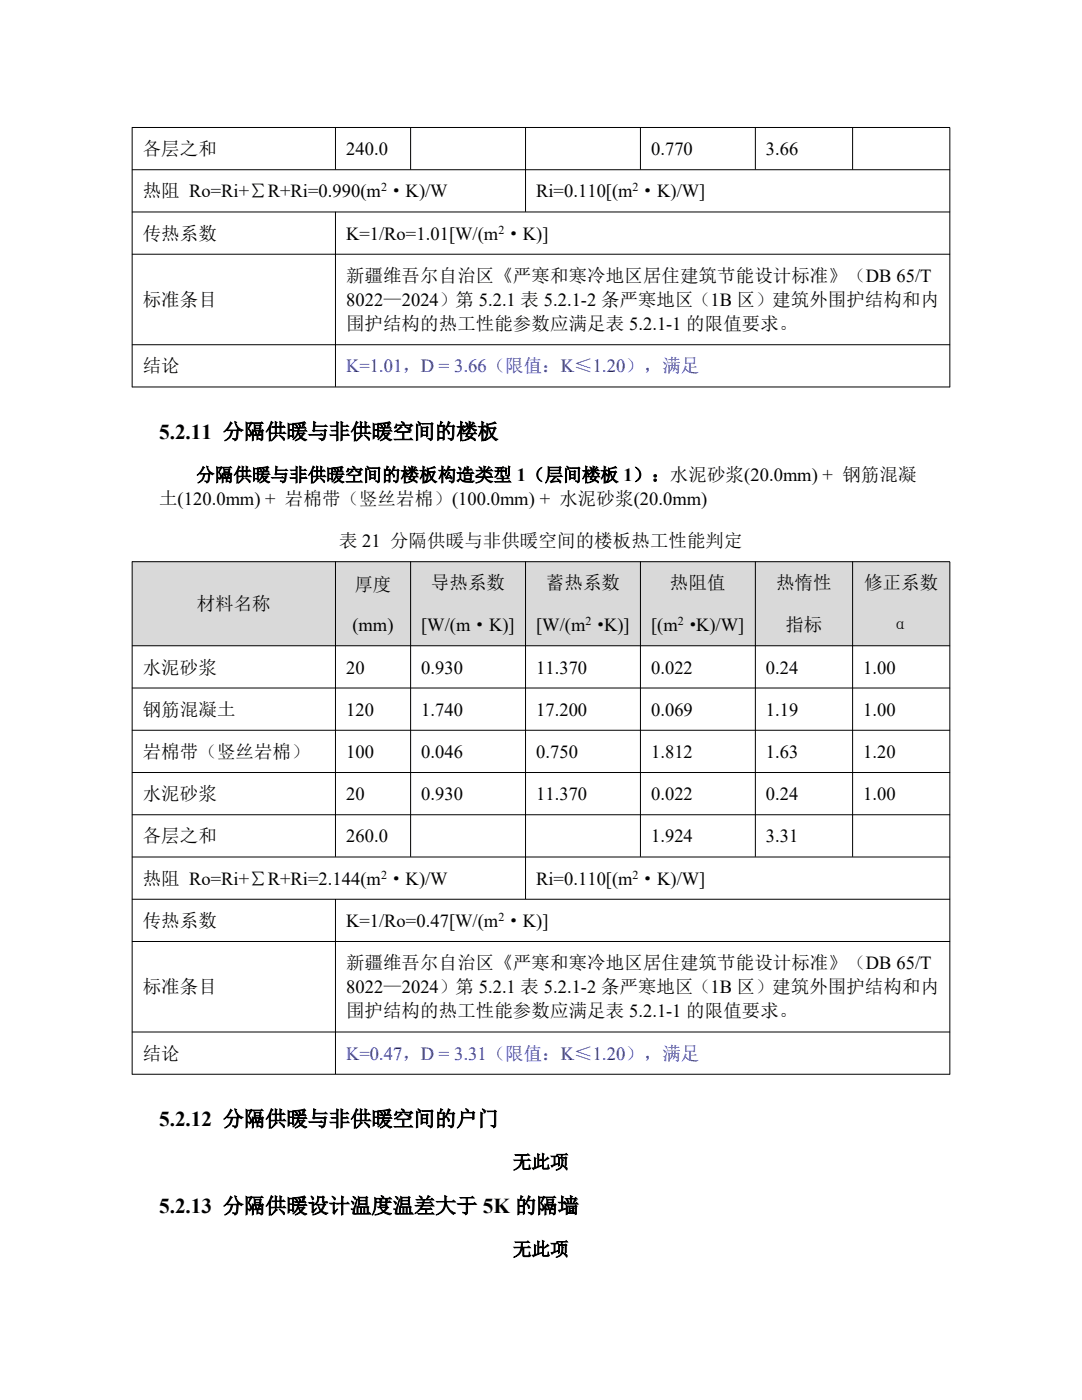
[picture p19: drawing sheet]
<svg xmlns="http://www.w3.org/2000/svg" width="216mm" height="279mm" viewBox="0 0 216 279" stroke-linecap="round" stroke-linejoin="round" font-family="sans-serif">
<defs><g id="words">
<g font-size="4.2">
<text x="31.7" y="87.6">5.2.11 分隔供暖与非供暖空间的楼板</text>
<text x="31.7" y="224.7">5.2.12 分隔供暖与非供暖空间的户门</text>
<text x="31.7" y="242.1">5.2.13 分隔供暖设计温度温差大于 5K 的隔墙</text>
</g>
<g font-size="3.7">
<text x="28.5" y="31">各层之和</text>
<text x="69" y="31">240.0</text>
<text x="129.9" y="31">0.770</text>
<text x="152.8" y="31">3.66</text>
<text x="28.5" y="39.4">热阻 Ro=Ri+∑R+Ri=0.990(m ·K)/W</text>
<text x="107" y="39.4">Ri=0.110[(m ·K)/W]</text>
<text x="28.5" y="47.9">传热系数</text>
<text x="69" y="47.9">K=1/Ro=1.01[W/(m ·K)]</text>
<text x="69" y="56.3">新疆维吾尔自治区《严寒和寒冷地区居住建筑节能设计标准》（DB 65/T</text>
<text x="28.5" y="61.1">标准条目</text>
<text x="69" y="61.1">8022—2024）第 5.2.1 表 5.2.1-2 条严寒地区（1B 区）建筑外围护结构和内</text>
<text x="69" y="65.9">围护结构的热工性能参数应满足表 5.2.1-1 的限值要求。</text>
<text x="28.5" y="74.3">结论</text>
<text x="31.7" y="100.9">土(120.0mm) + 岩棉带（竖丝岩棉）(100.0mm) + 水泥砂浆(20.0mm)</text>
<text x="39.2" y="96">分隔供暖与非供暖空间的楼板构造类型 1（层间楼板 1）：水泥砂浆(20.0mm) + 钢筋混凝</text>
<text x="67.6" y="109.2">表 21 分隔供暖与非供暖空间的楼板热工性能判定</text>
<text x="70.7" y="117.9">厚度</text>
<text x="86" y="117.6">导热系数</text>
<text x="108.9" y="117.6">蓄热系数</text>
<text x="133.7" y="117.6">热阻值</text>
<text x="154.9" y="117.6">热惰性</text>
<text x="172.4" y="117.6">修正系数</text>
<text x="39.2" y="121.8">材料名称</text>
<text x="70.3" y="126">(mm)</text>
<text x="84" y="126">[W/(m·K)]</text>
<text x="107" y="126">[W/(m ·K)]</text>
<text x="129.9" y="126">[(m ·K)/W]</text>
<text x="156.7" y="126">指标</text>
<text x="178" y="126">α</text>
<text x="28.5" y="134.4">水泥砂浆</text>
<text x="69" y="134.4">20</text>
<text x="84" y="134.4">0.930</text>
<text x="107" y="134.4">11.370</text>
<text x="129.9" y="134.4">0.022</text>
<text x="152.8" y="134.4">0.24</text>
<text x="172.3" y="134.4">1.00</text>
<text x="28.5" y="142.9">钢筋混凝土</text>
<text x="69" y="142.9">120</text>
<text x="84" y="142.9">1.740</text>
<text x="107" y="142.9">17.200</text>
<text x="129.9" y="142.9">0.069</text>
<text x="152.8" y="142.9">1.19</text>
<text x="172.3" y="142.9">1.00</text>
<text x="28.5" y="151.3">岩棉带（竖丝岩棉）</text>
<text x="69" y="151.3">100</text>
<text x="84" y="151.3">0.046</text>
<text x="107" y="151.3">0.750</text>
<text x="129.9" y="151.3">1.812</text>
<text x="152.8" y="151.3">1.63</text>
<text x="172.3" y="151.3">1.20</text>
<text x="28.5" y="159.7">水泥砂浆</text>
<text x="69" y="159.7">20</text>
<text x="84" y="159.7">0.930</text>
<text x="107" y="159.7">11.370</text>
<text x="129.9" y="159.7">0.022</text>
<text x="152.8" y="159.7">0.24</text>
<text x="172.3" y="159.7">1.00</text>
<text x="28.5" y="168.1">各层之和</text>
<text x="69" y="168.1">260.0</text>
<text x="129.9" y="168.1">1.924</text>
<text x="152.8" y="168.1">3.31</text>
<text x="28.5" y="176.5">热阻 Ro=Ri+∑R+Ri=2.144(m ·K)/W</text>
<text x="107" y="176.5">Ri=0.110[(m ·K)/W]</text>
<text x="28.5" y="185">传热系数</text>
<text x="69" y="185">K=1/Ro=0.47[W/(m ·K)]</text>
<text x="69" y="193.4">新疆维吾尔自治区《严寒和寒冷地区居住建筑节能设计标准》（DB 65/T</text>
<text x="28.5" y="198.2">标准条目</text>
<text x="69" y="198.2">8022—2024）第 5.2.1 表 5.2.1-2 条严寒地区（1B 区）建筑外围护结构和内</text>
<text x="69" y="203">围护结构的热工性能参数应满足表 5.2.1-1 的限值要求。</text>
<text x="28.5" y="211.5">结论</text>
<text x="102.4" y="233.2">无此项</text>
<text x="102.4" y="250.6">无此项</text>
</g>
<g font-size="3.7" fill="#00f">
<text x="69" y="74.3">K=1.01，D = 3.66（限值：K≤1.20），满足</text>
<text x="69" y="211.5">K=0.47，D = 3.31（限值：K≤1.20），满足</text>
</g>
<g font-size="2.4">
<text x="76" y="38.2">2</text>
<text x="126.2" y="38.2">2</text>
<text x="99.5" y="46.6">2</text>
<text x="116.8" y="124.8">2</text>
<text x="135.3" y="124.8">2</text>
<text x="76" y="175.4">2</text>
<text x="126.2" y="175.4">2</text>
<text x="99.5" y="183.8">2</text>
</g>
</g></defs>
<g fill="none" stroke="#000" stroke-width=".2">
<path d="M26.3 25.4h163.3M26.3 33.9h163.3M26.4 25.4v51.9M66.9 25.4v8.4M81.9 25.4v8.4M104.9 25.4v16.9M127.8 25.4v8.4M150.7 25.4v8.4M170.1 25.4v8.4M189.5 25.5v51.8M26.3 42.3h163.3M26.3 50.7h163.3"/>
<path d="M66.9 42.3v34.9M26.3 68.8h163.3M26.3 77.2h163.3"/>
</g>
<g fill="#d9d9d9">
<path d="M26.4 112.1h40.6v16.8h-40.6z" fill-rule="evenodd"/>
<path d="M66.9 112.1h15.1v16.8h-15.1z" fill-rule="evenodd"/>
<path d="M81.9 112.1h23v16.8h-23z" fill-rule="evenodd"/>
<path d="M104.9 112.1h22.9v16.8h-22.9z" fill-rule="evenodd"/>
<path d="M127.8 112.1h22.9v16.8h-22.9z" fill-rule="evenodd"/>
<path d="M150.7 112.1h19.4v16.8h-19.4z" fill-rule="evenodd"/>
<path d="M170.1 112.1h19.4v16.8h-19.4z" fill-rule="evenodd"/>
</g>
<g fill="none" stroke="#000" stroke-width=".2">
<path d="M26.3 112.1h163.3M26.4 112.1v102.3M66.9 112.1v58.9M81.9 112.1v58.9M104.9 112.1v67.3M127.8 112.1v58.9M150.7 112.1v58.9M170.1 112.1v58.9M189.5 112.1v102.3M26.3 128.9h163.3M26.3 137.3h163.3M26.3 145.7h163.3"/>
<path d="M26.3 154.2h163.3M26.3 162.6h163.3M26.3 171h163.3M26.3 179.5h163.3M66.9 179.4v34.9M26.3 187.9h163.3M26.3 206h163.3M26.3 214.4h163.3"/>
</g>
<use href="#words"/>
</svg>
